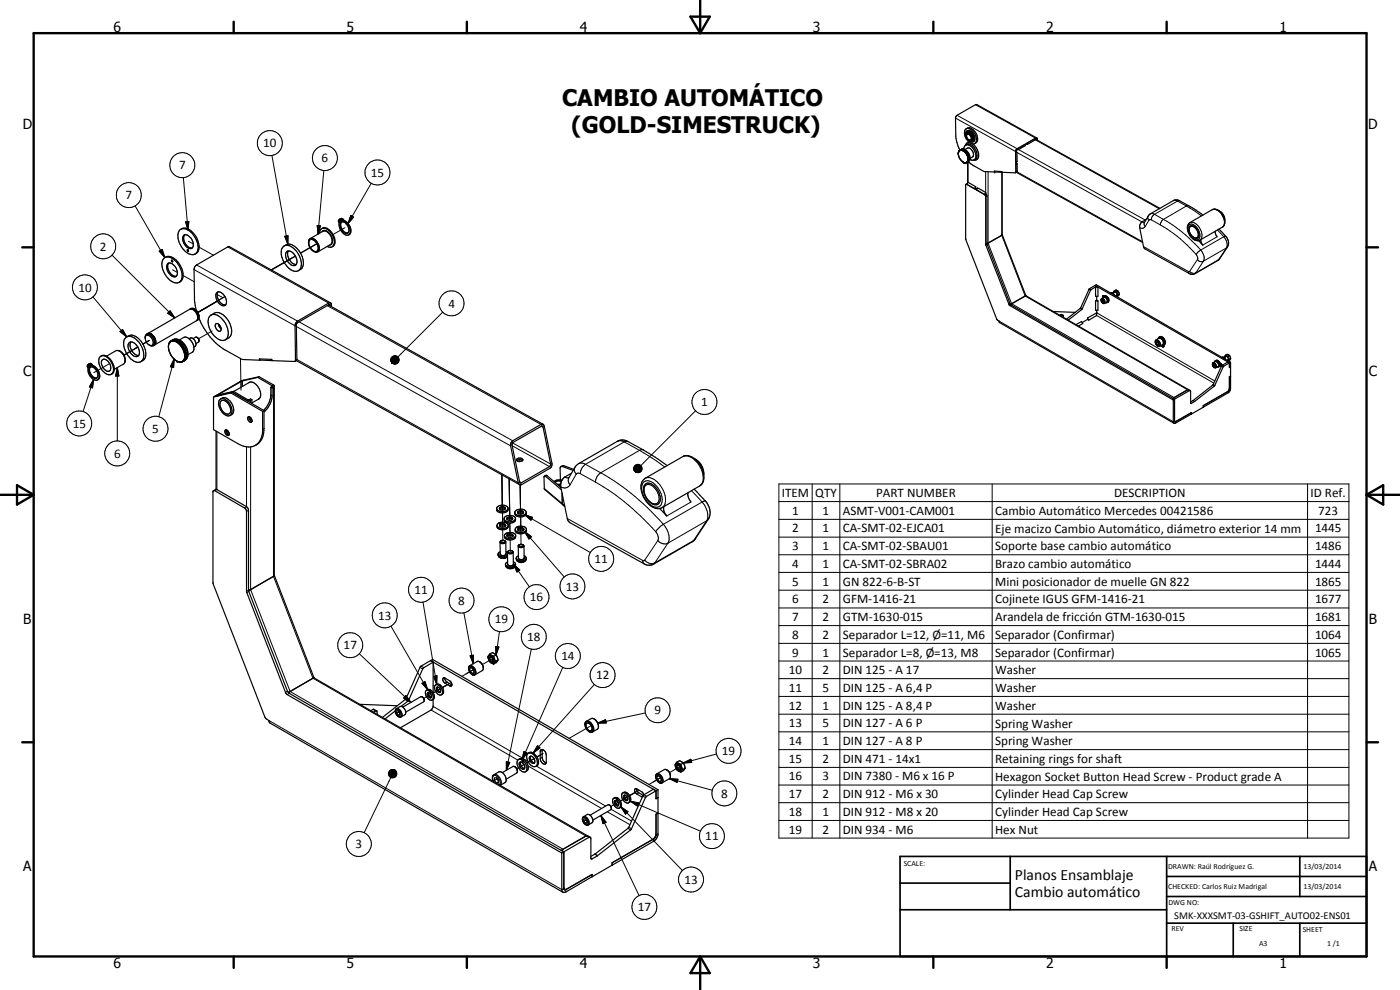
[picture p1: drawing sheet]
<svg xmlns="http://www.w3.org/2000/svg" width="420mm" height="297mm" viewBox="0 0 420 297" stroke-linecap="round" stroke-linejoin="round" font-family="sans-serif">
<defs><g id="words">
<g font-size="6.9">
<text x="168.7" y="31.7">CAMBIO AUTOMÁTICO</text>
<text x="171.4" y="40">(GOLD-SIMESTRUCK)</text>
</g>
<g font-size="4.7">
<text x="304.6" y="263.9">Planos Ensamblaje</text>
<text x="304.6" y="269.3">Cambio automático</text>
</g>
<g font-size="4.2">
<text x="34" y="9.6">6</text>
<text x="104" y="9.6">5</text>
<text x="174" y="9.6">4</text>
<text x="244" y="9.6">3</text>
<text x="314" y="9.6">2</text>
<text x="384" y="9.6">1</text>
<text x="6.8" y="38.7">D</text>
<text x="410.6" y="38.7">D</text>
<text x="7" y="112.9">C</text>
<text x="410.8" y="112.9">C</text>
<text x="7" y="187.1">B</text>
<text x="410.8" y="187.1">B</text>
<text x="7" y="261.4">A</text>
<text x="410.8" y="261.4">A</text>
<text x="34" y="290.4">6</text>
<text x="104" y="290.4">5</text>
<text x="174" y="290.4">4</text>
<text x="244" y="290.4">3</text>
<text x="314" y="290.4">2</text>
<text x="384" y="290.4">1</text>
</g>
<g font-size="3.9">
<text x="79" y="44.2">10</text>
<text x="53.8" y="50.8">7</text>
<text x="96.5" y="48.7">6</text>
<text x="111.3" y="53">15</text>
<text x="37.7" y="59.8">7</text>
<text x="30" y="75.2">2</text>
<text x="23.5" y="87.5">10</text>
<text x="134.6" y="92.3">4</text>
<text x="210.4" y="121.9">1</text>
<text x="21.8" y="128.3">15</text>
<text x="45.7" y="129.9">5</text>
<text x="34.2" y="137.3">6</text>
<text x="234.6" y="149.1">ITEM</text>
<text x="244.6" y="149.1">QTY</text>
<text x="263" y="149.1">PART NUMBER</text>
<text x="334.3" y="149.1">DESCRIPTION</text>
<text x="393.3" y="149.2">ID Ref.</text>
<text x="237.7" y="154.4">1</text>
<text x="246.9" y="154.4">1</text>
<text x="252.9" y="154.4">ASMT-V001-CAM001</text>
<text x="298.7" y="154.6">Cambio Automático Mercedes 00421586</text>
<text x="395.6" y="154.4">723</text>
<text x="237.7" y="159.8">2</text>
<text x="246.9" y="159.8">1</text>
<text x="252.9" y="159.8">CA-SMT-02-EJCA01</text>
<text x="298.7" y="159.9">Eje macizo Cambio Automático, diámetro exterior 14 mm</text>
<text x="394.7" y="159.8">1445</text>
<text x="237.7" y="165.1">3</text>
<text x="246.9" y="165.1">1</text>
<text x="252.9" y="165.1">CA-SMT-02-SBAU01</text>
<text x="298.7" y="165.1">Soporte base cambio automático</text>
<text x="394.7" y="165.1">1486</text>
<text x="178.4" y="169">11</text>
<text x="237.7" y="170.3">4</text>
<text x="246.9" y="170.3">1</text>
<text x="252.9" y="170.4">CA-SMT-02-SBRA02</text>
<text x="298.7" y="170.5">Brazo cambio automático</text>
<text x="394.7" y="170.3">1444</text>
<text x="124.4" y="178.2">11</text>
<text x="169.8" y="177.2">13</text>
<text x="237.7" y="175.7">5</text>
<text x="246.9" y="175.7">1</text>
<text x="252.9" y="175.7">GN 822-6-B-ST</text>
<text x="298.7" y="175.8">Mini posicionador de muelle GN 822</text>
<text x="394.7" y="175.7">1865</text>
<text x="113.5" y="185.9">13</text>
<text x="137.5" y="181.5">8</text>
<text x="159" y="180.4">16</text>
<text x="237.7" y="181">6</text>
<text x="246.9" y="181">2</text>
<text x="252.9" y="181">GFM-1416-21</text>
<text x="298.7" y="181">Cojinete IGUS GFM-1416-21</text>
<text x="394.7" y="181">1677</text>
<text x="148.5" y="187.1">19</text>
<text x="237.7" y="186.3">7</text>
<text x="237.7" y="191.6">8</text>
<text x="246.9" y="186.3">2</text>
<text x="246.9" y="191.6">2</text>
<text x="252.9" y="186.3">GTM-1630-015</text>
<text x="252.9" y="191.9">Separador L=12, Ø=11, M6</text>
<text x="298.7" y="186.4">Arandela de fricción GTM-1630-015</text>
<text x="298.7" y="191.8">Separador (Confirmar)</text>
<text x="394.7" y="186.3">1681</text>
<text x="394.7" y="191.6">1064</text>
<text x="103.1" y="194.9">17</text>
<text x="158.2" y="192.4">18</text>
<text x="237.7" y="197">9</text>
<text x="246.9" y="197">1</text>
<text x="252.9" y="197.1">Separador L=8, Ø=13, M8</text>
<text x="298.7" y="197.1">Separador (Confirmar)</text>
<text x="394.7" y="197">1065</text>
<text x="168.5" y="198.1">14</text>
<text x="178.9" y="203.8">12</text>
<text x="236.7" y="202.3">10</text>
<text x="246.9" y="202.3">2</text>
<text x="252.9" y="202.3">DIN 125 - A 17</text>
<text x="298.7" y="202.4">Washer</text>
<text x="236.7" y="207.6">11</text>
<text x="246.9" y="207.6">5</text>
<text x="252.9" y="207.6">DIN 125 - A 6,4 P</text>
<text x="298.7" y="207.6">Washer</text>
<text x="196.4" y="214.4">9</text>
<text x="236.7" y="212.9">12</text>
<text x="246.9" y="212.9">1</text>
<text x="252.9" y="212.9">DIN 125 - A 8,4 P</text>
<text x="298.7" y="213">Washer</text>
<text x="236.7" y="218.2">13</text>
<text x="246.9" y="218.2">5</text>
<text x="252.9" y="218.2">DIN 127 - A 6 P</text>
<text x="298.7" y="218.3">Spring Washer</text>
<text x="216.7" y="226.6">19</text>
<text x="236.7" y="223.5">14</text>
<text x="246.9" y="223.5">1</text>
<text x="252.9" y="223.5">DIN 127 - A 8 P</text>
<text x="298.7" y="223.6">Spring Washer</text>
<text x="236.7" y="228.9">15</text>
<text x="246.9" y="228.9">2</text>
<text x="252.9" y="228.9">DIN 471 - 14x1</text>
<text x="298.7" y="228.9">Retaining rings for shaft</text>
<text x="216.4" y="239.3">8</text>
<text x="236.7" y="234.1">16</text>
<text x="236.7" y="239.4">17</text>
<text x="246.9" y="234.1">3</text>
<text x="246.9" y="239.5">2</text>
<text x="252.9" y="234.1">DIN 7380 - M6 x 16 P</text>
<text x="252.9" y="239.5">DIN 912 - M6 x 30</text>
<text x="298.7" y="234.2">Hexagon Socket Button Head Screw - Product grade A</text>
<text x="298.7" y="239.6">Cylinder Head Cap Screw</text>
<text x="236.7" y="244.8">18</text>
<text x="246.9" y="244.8">1</text>
<text x="252.9" y="244.8">DIN 912 - M8 x 20</text>
<text x="298.7" y="244.9">Cylinder Head Cap Screw</text>
<text x="236.7" y="250.1">19</text>
<text x="246.9" y="250.1">2</text>
<text x="252.9" y="250.1">DIN 934 - M6</text>
<text x="298.7" y="250.1">Hex Nut</text>
<text x="106.7" y="254.5">3</text>
<text x="211.7" y="252.1">11</text>
<text x="205.4" y="265.2">13</text>
<text x="191.4" y="273.3">17</text>
</g>
<text font-size="3.1" x="352.4" y="275.8">SMK-XXXSMT-03-GSHIFT_AUTO02-ENS01</text>
<g font-size="2.4">
<text x="271.2" y="259.7">SCALE:</text>
<text x="350.6" y="260.8">DRAWN: Raúl Rodríguez G.</text>
<text x="391.2" y="260.6">13/03/2014</text>
<text x="350.6" y="266.9">CHECKED: Carlos Ruiz Madrigal</text>
<text x="391.2" y="266.7">13/03/2014</text>
<text x="350.6" y="271.4">DWG NO:</text>
<text x="351.6" y="279.3">REV</text>
<text x="372" y="279.4">SIZE</text>
<text x="391" y="279.6">SHEET</text>
<text x="377.9" y="283.8">A3</text>
<text x="398.3" y="283.8">1 /1</text>
</g>
</g></defs>
<g fill="none" stroke="#000" stroke-width=".3">
<path d="M286.8 35.4l18 10.1 .2-.2M287.2 34.6l18.1 10v.3M290.5 39.4h-.1M290.9 39.6l-.2 .1M292.8 31.4l18 10v.3h.5M55 53.3l1.4 15.7M81.6 46.7l4.8 26.6M97.2 51.1l-1.7 19.1M111.4 55l-6.9 12.1M287.9 45.3a2.26 2.26 0 0 1 2.6 2.6 1.01 1.01 0 0 1-.9 .9 1.01 1.01 0 0 1-1.1-.6 2.44 2.44 0 0 1-.6-2.9zM288.1 45h.1M288.2 45h.2"/>
<path d="M288.4 45h.2M288.4 44.8a2.43 2.43 0 0 1 2.6 2.4l-.1 .8-.3 .5M288.7 45h.2M289 45.1h.1M289.3 45.2l.1 .1M289.5 45.4l.1 .2M289.8 45.6l.1 .2M290 45.9l.1 .2M290.2 46.3l.1 .1M290.4 48.6l-.1 .1M290.4 46.6l.1 .2M290.5 48.4l-.1 .2"/>
<path d="M290.5 48.5v6.2M290.5 46.9l.1 .3M290.6 48.2l-.1 .1M290.6 47.3v.2M290.6 47.9v.2M290.6 47.6v.2M295.8 51.5v6.7l-.3 .2M296.2 58.8l-.4 .2M296.5 51.5v21.4l7.1 18.2 48.8 28.2M300.6 51.7v18.9l7.1 18.2 48.7 28.2M305 51.6h-.1M305 45.6l37.7 21 .8 .1-.1 .7 .3 .6"/>
<path d="M305.2 51.6l37.7 20.9M305.5 44.8l38.2 21.2M310.7 42l37.2 20.7M33.6 76.5l18.8 18.9M40.5 61.8l9 15.5M47.8 75.4l.9-.6 .8 2.5zM55.7 66.5h1l-.3 2.5zM56.5 72.4l1.5 .8M59 79.5l30.3 16.9v.4M59.6 74.1l4.5 2.5M68.4 74.1l30.2 16.8v.5l.5 .3 .4-.3M85.5 70.9l.9-.2v2.6z"/>
<path d="M88.6 76.8l-7.2 4.2 5-2.9M88.7 76.9l-7.2 4.1M95.1 73.1l-4.9 2.8M95.2 73.2l-5 2.8M95.2 67.7l1 .1-.7 2.4zM96.6 69.6a1.46 1.46 0 0 1 2.4 .5 2.31 2.31 0 0 1 .3 3.3l-.4 .1M96.9 69.4a2.57 2.57 0 0 1 2.7 2.6v.6l-.4 .8M102.5 65.5l-.2 .2M103.2 66l-.3 .1M103.5 68.3l-3.6 2.1M105.3 64.6l.8 .6-1.6 1.9zM296.2 73.1l-.4 .2"/>
<path d="M296.2 73.3l-.3 .2M343.2 74l13.4 7.4M343.7 68l-.6 .5-1.1-.1M344.6 64.9l-.1 .5 .3 .7M344.8 66.1l-1.1 1.9M345.2 64.2l.4-.1 .9 .2M345.5 66l2.7 1.5M345.5 66l-.7 .1M346.5 64.3l2.7 1.5M346.5 64.3l-.7 .7-.3 1M348.2 67.5a41.6 41.6 0 0 1 10.8 8.8M349.2 65.8a43.3 43.3 0 0 1 11.2 9.2"/>
<path d="M349.2 65.8l-.6 .5-.4 1.2M352.1 60.2l.5-.1 .8 .2M353.4 60.3l2.7 1.5M353.4 60.3l-6.9 4M354 60.2l-.6 .1M356.1 61.8l4.5 3M356.1 61.8l-6.9 4M356.8 61.8h-.7M356.8 67.6a1.81 1.81 0 0 1 2.7 1.1 2.42 2.42 0 0 1 .1 3.2 3.1 3.1 0 0 1-3.1-3.7zM357.1 66.8a2.93 2.93 0 0 1 3.3 2.3 2.42 2.42 0 0 1-.3 3M357.1 68.2a1.03 1.03 0 0 1 1.6 .2 2.2 2.2 0 0 1 .6 2.8 2.06 2.06 0 0 1-2.4-2.3zM359 76.3l.4 .9v.7"/>
<path d="M359.4 77.9l.8 .6 1-.1M359.4 77.9l-2.4 3.5M360.4 75a3.1 3.1 0 0 1 .8 3.4M360.4 75l-1.4 1.3M361.2 78.4l-2.4 3.5M363.8 62.9a3.2 3.2 0 0 1 3.5 2.7 2.16 2.16 0 0 1-.5 2.6M365.3 71l-4.3 2.5M365.4 69l1.9 2M365.7 77.9l-.2 .2M365.7 77.9l-6.9 4M366 77.6l-.3 .3M366.2 63.6l.7 .7 .6 1.4"/>
<path d="M367.3 71a3.1 3.1 0 0 1 .8 3.4M367.3 71l-6.9 4M367.9 70.9l-.6 .1M368.1 74.4l-2.4 3.5M368.1 74.4l-6.9 4M368.4 74.1l-.3 .3M27.9 89.1l10.1 12M36 99.5l.8-.7 1.2 2.3zM50.3 94l.7-.7 1.4 2.1zM51 93.3l1.4 2.1-2.1-1.4zM51.8 80.9l1.4 .8M54.8 82.6l3.5 1.9"/>
<path d="M58.2 80.9l30.3 16.8 .4-.2M63.7 99.3l-4.1 2.3M65.2 88.4l1.7 .9M65.5 90.3l-6.1 3.5M67.5 89l-8.1 4.7 6.7-3.9M88.9 98l64.3 35.8M89.7 96.6l64.2 35.6M98.2 91.7l64.1 35.6M132.9 93.6l-13.5 13.5M299.8 96.3l52.3 30.2 .4-.2M303.1 91.1l-.3 .2M303.4 91.5l-.3 .2"/>
<path d="M318.4 94.4l.5 .2M324.1 92.6l.5 .3M324.3 92.4l.5 .3M326.8 86.9l.5 .2M327 86.6l.5 .3M329 94.6l35.3 20.3M329.1 93.9l35.5 20.4M330.5 89.7a.75 .75 0 0 1 .9 .4 .75 .75 0 0 1-.2 .9l-.7-.6zM330.7 89.6a.97 .97 0 0 1 .8 1.5M356.6 81.4l.3 .7M357 81.4a1.67 1.67 0 0 0 1.8 .5M357 81.4h-.4"/>
<path d="M358.8 81.9l-.2 .2M27.1 109.1l-.2 .1M27.8 109.5l-.3 .1M28.1 113.8l-.3 2.6-1-.3zM28.1 113.8l-3.2 9.7M29 111.3l-.9 .5M32.9 109.1l-3.4 2M35.2 110.3l.5 2.5h-1zM35.2 110.3v22M40.4 104.6l.9-.5-4.1 2.4M41.4 104.2l-4.2 2.4M44.8 102.1l-1.9 1.1"/>
<path d="M44.8 102.2l-1.9 1.1M51 102.7a2.56 2.56 0 0 1 3.4 1.4 3.9 3.9 0 0 1 .7 4 1.97 1.97 0 0 1-3-.6 4.4 4.4 0 0 1-1.2-4.6zM51.5 102.2l-.1 .1M51.8 102.1l-.2 .1M52 102.1h.2M52 101.9a2.6 2.6 0 0 1 3.1 1.5 3.9 3.9 0 0 1 .6 4.5l-.2 .2M52.3 107.7l-.2 2.6-1-.3zM52.3 107.7l-4.6 17.3M52.4 102.2h.3M52.9 102.3l.2 .1M53.3 102.5l.2 .2M53.8 102.9l.2 .2"/>
<path d="M54.2 103.3l.2 .2M54.6 103.8l.2 .3M54.9 104.3l.2 .3M55.1 108.3l-.1 .1M55.2 104.9l.2 .3M55.4 108l-.1 .2M55.4 105.5l.1 .3M55.6 107.6l-.1 .2M55.6 106l.1 .3M55.7 107.1l-.1 .3M55.7 106.6v.3M65.5 118.4v.1"/>
<path d="M72.2 107.6l.1 9.5M72.4 114.5v1.7M72.8 114.3v1.6M81.3 118.5l.3 .2M81.6 115.7v.3M82.1 116.2v56.7l11.8 30.6 81.9 47.3M89.1 107.8l-.4 .2M89.1 107.9l66.4 36.9M117.3 107.9l.3 1zM117.3 108.2l.3 .7zM117.3 107.6l.3 1.3zM117.4 108.4l.2 .5z"/>
<path d="M117.4 107.4l.2 1.5zM117.5 108.7l.1 .2zM117.6 107.1l.2-.1-.2 1.9zM117.6 107.1v1.8l-.2-1.5zM117.6 108.9l.5 .2zM117.6 108.9l.8 .3zM117.6 108.9l1 .3zM117.6 108.9l1.3 .3zM117.6 108.9l1.6 .2zM117.6 108.9h1.8l-.2 .2zM117.6 108.9l1.9-.2-.1 .2zM117.6 108.9l2.1-.4-.2 .2z"/>
<path d="M117.6 108.9l2.1-.7v.3zM117.6 108.9l2.2-1-.1 .3zM117.6 108.9l2.1-1.2 .1 .2zM117.6 108.9l2.1-1.5v.3zM117.6 108.9l1.9-1.7 .2 .2zM117.8 107l.3-.2-.5 2.1zM118.1 106.8h.2l-.7 2.1zM118.3 106.8l.3-.1-1 2.2zM118.6 106.7l.2 .1-1.2 2.1zM118.8 106.8h.3l-1.5 2.1zM119.1 106.8l.2 .2-1.7 1.9zM119.3 107l.2 .2-1.9 1.7z"/>
<path d="M346.8 102.3a.99 .99 0 0 1 1.1 .4 .99 .99 0 0 1-.1 1.2 1.26 1.26 0 0 1-1-1.6zM347 102a1.25 1.25 0 0 1 1.1 1.9M356.4 116.9l.5 .3M363.9 115.6l.5 .3M364 109.1a.74 .74 0 0 1 .8 .3 .74 .74 0 0 1-.2 .9 .96 .96 0 0 1-.6-1.2zM364.1 108.8a1 1 0 0 1 .8 1.5M364.1 115.4l.5 .3M366.3 109.9l.3-.1 .5 .3M366.8 109.6l.5 .3M368.5 117.4l.1 .5M369.3 116.6l-.4 .2M65.1 129.5v17.4l-.6 .3"/>
<path d="M74 134.1v17.9l-.6 .4M75.2 120.1v.8M75.2 125.3v.9M75.2 134.1v42.8l11.9 30.6 81.9 47.3M79.2 128.6l-.4 .2M153.7 133.7l11.2 6.3M153.8 132.9l11.5 6.3M156 138v.5M162.5 127.9l.5 .2M169.2 139.7l-.3 .3M173.6 139.1l1.2-.2 .9 .4M175.7 139.3l4.6 2.6"/>
<path d="M175.7 139.3a3.6 3.6 0 0 0-1.6 2.8M185.3 132.4l.8-.2 1.3 .4M187.4 132.6l4.5 2.5M187.4 132.6l-11.7 6.7M188.5 132.5l-.4-.1-.7 .2M190.4 140l.2 1.5zM190.5 139.7l.2-.1-.1 1.9zM190.5 139.7l.1 1.8-.2-1.5zM190.7 139.6l.3-.2-.4 2.1zM191 139.4h.2l-.6 2.1zM191.2 139.4l.3-.1-.9 2.2zM191.5 139.3l.3 .1-1.2 2.1z"/>
<path d="M191.8 139.4h.2l-1.4 2.1zM191.9 135.1l3.8 2.4 3.8 2.6M191.9 135.1l-11.6 6.8M192 139.4l.2 .2-1.6 1.9zM192.2 139.6l.2 .2-1.8 1.7zM193.1 135l-.7-.1-.5 .2M204.9 137a4.2 4.2 0 0 1 4.7 2.2 6.1 6.1 0 0 1 1.1 5.9l-.7 .7M208.8 123.2l-16.4 16.5M208.9 138.1a5.6 5.6 0 0 1 2.2 3.6M352.5 126.2h.1M352.8 126.5v.4M357.3 120.9l.2 .1"/>
<path d="M358.6 120.4l-.6-.2 .5 .3M74.6 153.1l-.6 .4M150.6 142.5l.2 10.2M150.7 142.5l.1 10.6-.1-3.3M150.9 157.8l-.1-3.9 .1 4.3M150.9 159v3.5M152.8 143.7l.1 9.1M152.8 143.7l.2 12.4M152.8 143.7l.1 1.9M153 157l.1 4.2M153 157l.1 3.9M155.9 144.6l.6 .3"/>
<path d="M156.1 145.5l.1 8.8zM156.2 155.1l.1 4.2M156.3 155.1v3.9M157.4 154.4l2.4 .8-.5 .9zM157.4 154.4l19.8 11.4M157.5 159.5l2 1.5-.8 .7zM157.5 159.5l11.8 13.6M163.4 146.6l5.3 4.4M164.2 142.7l-.5 .2M168.6 147.8l.1 3.2M168.7 151l.7 .7M168.7 151l.4 .6"/>
<path d="M168.7 148.2l.1 2.9M169.5 143.1l1.3 .2M170.3 155.6l22.6 12.5M170.7 143.4l-.2 1 .6 1.1M171.1 145.5a2.12 2.12 0 0 1-2.8 .7M172.5 140.2v1.3l.4 .8M172.9 142.3l-1.8 3.2M174.1 142.1l4.6 2.6M174.1 142.1a.88 .88 0 0 0-1.2 .2M178.7 144.7a71.6 71.6 0 0 1 18.1 14.9M180.3 141.9a71.7 71.7 0 0 1 18.8 15.4M180.3 141.9a3.3 3.3 0 0 0-1.6 2.8"/>
<path d="M190.2 140.5l.4 1zM190.2 140.8l.4 .7zM190.3 140.2l.3 1.3zM190.3 141l.3 .5zM190.4 141.2l.2 .3zM190.6 141.5l.4 .2zM190.6 141.5l.7 .3zM190.6 141.5l.9 .3zM190.6 141.5l1.2 .3zM190.6 141.5l1.5 .1-.3 .2zM190.6 141.5h1.7zM190.6 141.5l1.9-.2-.2 .2z"/>
<path d="M190.6 141.5l2-.4-.1 .2zM190.6 141.5l2.1-.7-.1 .3zM190.6 141.5l2.1-1v.3zM190.6 141.5l2-1.2 .1 .2zM190.6 141.5l2-1.5v.3zM190.6 141.5l1.8-1.7 .2 .2zM193.2 144.6a3.3 3.3 0 0 1 4.2 1.7 5 5 0 0 1 .9 5.3 2.32 2.32 0 0 1-3.5-.4 5.8 5.8 0 0 1-1.9-6.1zM193.6 143.5a4.2 4.2 0 0 1 4.6 2.3 6.2 6.2 0 0 1 1.2 5.8l-.7 .7M193.7 145.6a2.49 2.49 0 0 1 3.4 1.6 2.87 2.87 0 0 1 0 3.8 2.61 2.61 0 0 1-3.1-1.6 3.1 3.1 0 0 1-.3-3.8zM196.8 159.6a2.61 2.61 0 0 1 .6 2.6M199.1 157.3a5.5 5.5 0 0 1 1.3 5.7M199.1 157.3l-.8 .6-1.5 1.7"/>
<path d="M207.4 150.6l-7.3 4.2M207.5 147.2l3.2 3.4M210.7 150.6a5.6 5.6 0 0 1 1.4 5.7M210.7 150.6l-11.6 6.7M211.7 150.4l-1 .2M212.1 156.3l-3.9 5.9M212.1 156.3l-11.7 6.7M212.5 155.8l-.4 .5M233.8 145.2h171v106.3h-171zM233.8 150.5h171M233.8 155.8h171M243.7 145.2v106.3"/>
<path d="M252 145.2v106.3M297.8 145.2v106.3M392.4 145.2v106.3M74.6 177.1l-.6 .3M74.7 177.5l-.6 .3M149.5 166.4a1.76 1.76 0 0 0 2.8 .4M150.1 166v.2a1.01 1.01 0 0 0 .9 .6 1.01 1.01 0 0 0 .9-.6l-.1-.2M151.8 166.2a.96 .96 0 0 1-1.7 0M152.3 169.1a.92 .92 0 0 0 .9 .8 .92 .92 0 0 0 .9-.6v-.1M153.1 162l.1 3.5M154.1 169.1v.1M154.1 169.2a.99 .99 0 0 1-1.8 0"/>
<path d="M154.1 169.3l1.9 1.7-.9 .6zM154.1 169.3l4.8 6.8M154.7 169.5a1.75 1.75 0 0 1-3 0M155.6 167.4a.96 .96 0 0 0 1.7 0M156.3 160.1l.1 3.6M157.3 167.2a.97 .97 0 0 1-.7 .8 .97 .97 0 0 1-1-.2v-.5M157.9 167.6a1.75 1.75 0 0 1-3 0M192.9 168.1v.6l.5 .5M193.5 168.1a2.48 2.48 0 0 0 3 .8M193.5 168.1l-.3 .2-.3-.2M196.5 168.9l-.3 .3M197.4 162.2l.5 .5 1.3 .5 1.2-.2"/>
<path d="M197.4 162.2l-3.9 5.9M200.4 163l-3.9 5.9M208.2 162.2l-.4 .4M208.2 162.2l-11.7 6.7M208.6 161.7l-.4 .5M233.8 161.2h171M233.8 166.5h171M233.8 171.7h171M233.8 177.1h171M107.8 196.1l15.5 14.7M117.3 187.9l11 19M126.4 199.9l.8 .4"/>
<path d="M126.9 180.6l4.2 24.7M139.2 183.9l2.9 15.2M141.1 196.8l1-.2v2.5zM147.9 197.6l-3.1 1.8M148.7 194l1 .1-.8 2.4zM149.9 189.5l-1 7M159.5 194.7l-7.5 36.4M233.8 182.4h171M233.8 187.7h171M233.8 193h171M233.8 198.3h171M80.7 216.2l87.9 50.7 .6-.3"/>
<path d="M86.3 207.4l-.6 .3M86.8 208l-.6 .4M111.9 212.9l.8 .4M118.9 212.9a1.26 1.26 0 0 1 1.5 1.2v.7l-.2 .2a1.49 1.49 0 0 1-1.3-2.1zM118.9 212.6a1.62 1.62 0 0 1 1.5 2.5M121.6 209.9l.8 .5M121.8 208.7l1.5 2.1-2.2-1.4zM121.9 209.5l.8 .5M126.1 200.2l.8 .5M126.6 205l.9-.5 .8 2.4zM129.3 208.3l-2.1 1.2M129.3 208.3l-.3 .2"/>
<path d="M129.4 213l26 15M130 212l28.4 16.4M130.2 202.9l.9-.2v2.6zM132 206.8l-2 1.1 2-1.2-.2 .2M132 206.8h.1M134.1 204.6l-.5 .4M134.4 205.4l-1.6 .9M134.8 205.1l-2 1.2M135.4 204.8l-2.6 1.5M135.5 205.5l-.6 .3M139.9 202.2l2.2-1.3-3.5 2M168.9 200.2l-12.2 27.8"/>
<path d="M177.4 217.7l-6.6 3.8M178.4 205.4l-18.4 20.5M179.4 217l2.3-1.1 .2 1zM193.7 213.9l-14.3 3.1M233.8 203.6h171M233.8 209h171M233.8 214.3h171M233.8 219.6h171M116.6 232.1l1.8-1.1-1.8 1.3zM116.6 231.8l1.8-.8-1.8 1.1zM116.6 232.3l1.8-1.3-1.7 1.6zM116.7 232.6l1.7-1.6-1.6 1.8z"/>
<path d="M116.7 231.6l1.7-.6-1.8 .8zM116.9 231.3l1.5-.3zM116.9 231.3l1.5-.3-1.7 .6zM117.1 231.1l1.3-.1zM117.3 233.3l-8 16.6M117.3 231h1.1zM117.6 230.9l.8 .1zM117.8 230.9l.6 .1zM118.3 231v2.3M118.4 231l-1.4 2-.2-.2zM118.4 231l-1.2 2.2-.2-.2zM118.4 231l-1 2.3-.2-.1z"/>
<path d="M118.4 231l-.7 2.4-.3-.1zM118.4 231l-.5 2.4h-.2zM118.4 231l-.2 2.3-.3 .1zM118.4 231v2.2l-.2 .1zM118.4 231l.3 2.1-.3 .1zM118.4 231l.5 1.9-.2 .2zM118.4 231l.6 1.6-.1 .3zM118.4 231l.7 1.4-.1 .2zM118.4 231l.7 1.4zM118.4 231l.7 1.1zM118.4 231l.6 .8zM118.4 231l.5 .6z"/>
<path d="M118.4 231l.4 .4zM118.4 231l.2 .2zM118.5 231v2.2M148.1 234.5a.99 .99 0 0 1-.3-1.1 .99 .99 0 0 1 .9-.7 2.02 2.02 0 0 1 1.1 2.8M148.2 232.5a1.8 1.8 0 0 1 2.1 1.6l.1 .8-.3 .7M152 228.6l1 .2-1 2.3zM156.4 228.6l.6 .3M157.2 225.5l.9 .4-1.4 2.1zM157.3 229.4l-2.2 1.2M157.3 229.4l-.4 .2M158.5 229.8l22 12.8M160.3 227.6l-2.2 1.3"/>
<path d="M160.3 227.6l-.5 .3M161 229.9l20.8 12M161.3 223.7l.7 .7-2 1.5zM162.5 226.4l-1.3 .7M162.7 227.2l-.6 .4M162.7 225.2l-.6 .3M162.9 226.1l-1.7 1M163 226.1l-1.8 1M188.2 239.1l-2 1.2M188.2 239.1l-.3 .2M191.7 237.9l-.6 .4M191.8 237.1l-2.9 1.7 2.1-1.3"/>
<path d="M192.9 238.8l.8 .5M192.9 238.8l-.4 .3M193.2 238.5l.8 .4M196 234.6l2.3-1.3-3.5 2.1M200.9 233.6l2.5 .2-.2 .9zM200.9 233.6l12.9 3.5M204 230l-3.1 1.8M205.1 228.9l2.2-1.1 .3 1zM215 226.2l-9.9 2.7M233.8 224.9h171M233.8 230.3h171M233.8 235.5h171"/>
<path d="M174.9 245.4l.1-.1a1.33 1.33 0 0 1 1.4 .7 1.33 1.33 0 0 1-.2 1.5 1.58 1.58 0 0 1-1.3-2.1zM175.1 245a1.67 1.67 0 0 1 1.5 2.5M175.9 250.8l.8 .4M177.3 257.4l.4 .3M178.5 256.3l.8 .5M178.6 256.2l.8 .5M180.3 244.7l1.6 2-.9 .4zM180.3 244.7l11.5 24M182.3 243.6l6.7 3.8M183.4 242.8l6.2 3.6M185.2 240.9l.3-.2-2.2 1.3M186.3 242.1l2.2 1.4-.8 .8z"/>
<path d="M186.3 242.1l18.5 19.1M188.5 248.5l.8 .5M188.7 248.2l.8 .5M189.2 240.4l2.5 .5-.4 1zM189.2 240.4l21 9M196.2 251.6l.1 .7M197.5 250.2l-.7 .4M233.8 240.8h171M233.8 246.2h171M169.2 266.3h.1M169.7 266.9l.1 .7"/>
<circle cx="38.6" cy="58.5" r="3.7"/>
<circle cx="54.7" cy="49.6" r="3.8"/>
<circle cx="81" cy="42.9" r="3.8"/>
<circle cx="97.5" cy="47.4" r="3.7"/>
<circle cx="113.3" cy="51.7" r="3.8"/>
<circle cx="31" cy="73.9" r="3.7"/>
<circle cx="25.5" cy="86.2" r="3.7"/>
<circle cx="135.5" cy="91" r="3.7"/>
<circle cx="23.8" cy="127" r="3.7"/>
<circle cx="35.2" cy="136.1" r="3.7"/>
<circle cx="46.7" cy="128.6" r="3.7"/>
<circle cx="211.4" cy="120.6" r="3.8"/>
<circle cx="126.4" cy="177" r="3.7"/>
<circle cx="161" cy="179.1" r="3.8"/>
<circle cx="171.8" cy="175.9" r="3.7"/>
<circle cx="180.4" cy="167.7" r="3.7"/>
<circle cx="105.1" cy="193.6" r="3.8"/>
<circle cx="115.5" cy="184.6" r="3.7"/>
<circle cx="138.5" cy="180.2" r="3.8"/>
<circle cx="150.4" cy="185.8" r="3.8"/>
<circle cx="160.2" cy="191.1" r="3.8"/>
<circle cx="170.4" cy="196.8" r="3.7"/>
<circle cx="180.8" cy="202.6" r="3.7"/>
<circle cx="197.4" cy="213.1" r="3.7"/>
<circle cx="217.4" cy="238" r="3.7"/>
<circle cx="218.7" cy="225.3" r="3.7"/>
<circle cx="107.7" cy="253.2" r="3.8"/>
<circle cx="213.7" cy="250.9" r="3.7"/>
<circle cx="193.4" cy="272.1" r="3.7"/>
<circle cx="207.4" cy="263.9" r="3.8"/>
</g>
<g fill="none" stroke="#000" stroke-width=".35">
<path d="M289.7 38.9a1.68 1.68 0 0 1 2.5 .7 2.71 2.71 0 0 1 .3 3.5 3 3 0 0 1-3-3.5zM290 38.7a1.97 1.97 0 0 1 2.8 1.1 2.23 2.23 0 0 1-.3 3.3M290.1 39.5v.7M290.1 39.4a2.06 2.06 0 0 1 2 .8 2.06 2.06 0 0 1 .2 2.2 1.68 1.68 0 0 1-2.4-1.5l-.1-.9zM290.1 39.5l.3 .5M290.1 39.8l.1 .1M290.1 39.8l-.1 .1h.2M290.2 39.5l.3 .5M290.2 39.5h-.1M290.2 39.9h.1M290.2 39.3a2.02 2.02 0 0 1 2.4 2.2l-.2 .7-.4 .3M290.2 39.5l.3 .4"/>
<path d="M290.4 39.4h.2l.3 .4M290.4 39.4l.4 .4M290.4 39.4l-.2 .1M290.4 39.5l.2 .3zM290.5 39.9a1.41 1.41 0 0 1 1.1 2.1M290.5 39.6l.1 .1M290.5 39.9l-.4 .3M290.8 39.8a1.72 1.72 0 0 1 .9 2.5 1.61 1.61 0 0 1-1.6-1.6M290.9 39.8a1.59 1.59 0 0 1 .8 2.5M290.9 39.8h-.1M287.8 45.3l-.2 1.2a2.64 2.64 0 0 0 2.5 2.3M287.8 45.3h.1"/>
<path d="M287.9 45.3h-.1M287.9 45.1v.1M287.9 45.1h.1M287.9 45.1v.2M288.2 45h.1M288.1 45l-.2 .2M288.1 45h.1M288.3 44.9l-.2 .1M288.4 45h-.1M288.4 44.9l-.2 .1M288.5 44.8l-.1 .2M288.5 44.8l.1 .1"/>
<path d="M288.6 45h-.1M288.8 44.9l-.3 .1M288.8 44.8l-.2 .2M288.8 44.8v.1M288.8 45l-.1 .1M288.9 45h-.1M289 45l-.3 .1M289 44.9l-.1 .1M289 44.9v.1M289.3 44.7a1.23 1.23 0 0 1 .8-1.3 1.23 1.23 0 0 1 1.4 .6 3.2 3.2 0 0 1 1 3.9l-.6 .2-.9-.3M289.3 45.1h.1M289.3 45.1l-.3 .1"/>
<path d="M289.3 45l-.3 .2M289.3 45v.1M289.3 45l.1 .1M289.4 45.1l-.4 .1M289.6 45.2l-.3 .2M289.6 45.2l-.2 .3-.1-.1M289.6 45.3h.1M289.6 45.3l-.3 .1M289.6 45.2v.1M289.6 44.9l1-.5a1.99 1.99 0 0 1 1.4 2.6l-.9 .5M289.8 43.6a2.11 2.11 0 0 1 3 1.3 1.96 1.96 0 0 1-.5 3.1M289.8 45.4v.1"/>
<path d="M289.8 45.4l.1 .2h-.4M289.8 45.5l.1 .1M289.8 45.5l-.3 .1M289.8 45.4l-.3 .2M289.9 55.3l-.1 16.6 9.3 23.8 .7 .6 .1 .4 52.4 30.3M289.9 55.3h.3M290.1 40.6v.1M290.1 45.7l.1 .1-.4 .1M290.1 45.7l-.3 .2M290.1 40.2v.5M290.1 40.4l.1-.1a1.13 1.13 0 0 1 1.1 .5 1.13 1.13 0 0 1-.1 1.2h-.3M290.2 55.3l5.3 3.1"/>
<path d="M290.2 55.3l.3-.6 2.3 1.3M290.2 55.3l2.2 1.3M290.2 48.7l-.1 .1M290.2 48.6h.2M290.3 46l-.3 .2M290.3 46l-.2 .4-.1-.2M290.3 55.1l-.4 .2M290.3 46.4v.1M290.4 40a1.46 1.46 0 0 1 1.1 2M290.4 48.4h.1M290.4 46.6h.1M290.4 46.6l-.1 .1"/>
<path d="M290.4 48.6h-.2M290.4 48.6v6.3M290.4 40h-.1M290.4 47h.1M290.4 48.6l.2-.2-.2 .2M290.4 48.6l-.3 .2M290.5 48.4h-.1M290.5 46.4l-.2 .3M290.5 46.4v.1M290.5 46.4l.1 .1M290.5 41.8l.4 .2M290.5 46.5l-.2 .2"/>
<path d="M290.5 46.9v.1M290.6 46.5h-.1M290.6 46.5l-.2 .1M290.6 48.5l-.2 .1M290.6 48.5l1.3 1 3.4 2 5.4 .2M290.6 46.7l.1 .2M290.6 47.6h.1M290.6 46.7l-.2 .3M290.6 48.3l-.1 .1M290.6 48.3h.1M290.6 48.3l-.2 .1M290.6 46.9h.1"/>
<path d="M290.6 46.9l-.2 .1M290.7 46.9h-.2M290.7 47l-.2 .3M290.7 47.2h.1M290.7 47.2l-.2 .1M290.7 47v.2M290.7 48h.1M290.7 47l.1 .2M290.7 48l.1 .1M290.7 48l-.2 .2M290.8 48.1l-.3 .1M290.8 42h.1"/>
<path d="M290.8 47.2l-.3 .1M290.8 47.5v-.1l-.3 .3M290.8 47.8v-.1l-.3 .3M290.8 47.8l-.3 .2M290.8 47.5l-.3 .2M290.9 42h.6M291 42.8a1.02 1.02 0 0 0-1.3 .8M291.1 47.6l-.5 .9M291.6 42l-.1 .1M291.9 43.2a3.4 3.4 0 0 1 1.3 4.6l-.9 .2M292.8 56.4l.4 .3M292.8 56l-.4 .6"/>
<path d="M292.8 56.4l-.4 .2M292.8 56v.4M293.1 57l.3-.6 2.4 1.3M295.5 58.4l.3 .4v14.6l7.2 18.2 49.1 28.4M295.8 58.2l.4 .6v14.4l7.1 18.2 49.2 28.4-.4 .2M295.8 57.7v.5M295.8 57.7l-.3 .7M295.8 58.2l-.3 .2M298.5 51.6l-.1-.2 2.2 .1 .1 .2M300.7 51.7l4 .2 .3-.2M300.8 51.7v18.8l-4.6 2.6M304.9 45.7h.3"/>
<path d="M304.9 45.7v2.8h.4l-.1-2.8M305 51.7l37.9 21.1M305.1 48.5v.6M305.1 49.1l.2 .1M305.1 49.1l-.2 .1M305.1 51.6l-.1 .1M305.3 49.2v2.4h-.3l-.1-2.4M305.3 49.2h-.4M305.5 44.7l-.4 .4-.1 .5M305.5 44.6l.2 .3M305.5 44.6l2-1.2 .3 .3-2.1 1.2M308.1 43.1l.2 .2"/>
<path d="M308.1 43.1l2.4-1.4 .2 .3-2.4 1.3M308.2 43.2l-.6 .4M310.6 41.8l.3-.1 .2 .2M310.7 41.7l37.4 20.8M311.1 41.4l-18-10-6.1 3.4-.2 .6v5.1a11.1 11.1 0 0 0 1.3 4.5 2.09 2.09 0 0 1 3 2v.6M311.3 42.1l-.1-.7h-.4l-5.8 3.4-.2 .5v6.5M49.2 77.5a2.64 2.64 0 0 1 3.6 .9 5.8 5.8 0 0 1 1.5 5.8 1.91 1.91 0 0 1-3 .1 5.6 5.6 0 0 1-2.3-6.6zM49.5 77.3a2.92 2.92 0 0 1 3.9 1.3 5.2 5.2 0 0 1 1.1 5.6l-.7 .5M50.3 79.1a1.55 1.55 0 0 1 2.1 .7 2.19 2.19 0 0 1 .3 3.3 2.83 2.83 0 0 1-2.4-4zM50.6 79a2.81 2.81 0 0 0 2.3 3.8M51.8 78.5v.1M53.9 69.1a2.9 2.9 0 0 1 4.3 1 4.6 4.6 0 0 1 .9 5.8 2.63 2.63 0 0 1-3.8-.8 5.1 5.1 0 0 1-1.4-6z"/>
<path d="M54.6 68.6l-.3 .2M54.6 68.6a5.3 5.3 0 0 1 4.6 4.1 3.1 3.1 0 0 1-.6 3.5M55.2 70.6a2.4 2.4 0 0 1 2.7 2.2 1.15 1.15 0 0 1-.2 1.6 1.15 1.15 0 0 1-1.6-.2 2.72 2.72 0 0 1-.9-3.6zM55.4 70.5a2.76 2.76 0 0 0 2.3 3.9M56.2 75h.3v.4zM56.6 75.4h-.1M84.9 74.2a2.06 2.06 0 0 1 3.1 .2 5.7 5.7 0 0 1 2.1 6.3 2.42 2.42 0 0 1-3.7-.5 5.9 5.9 0 0 1-1.7-5.8zM85.3 73.8a2.67 2.67 0 0 1 3.8 .7 5.5 5.5 0 0 1 1.5 6l-1 .7M86.1 75.5a1.88 1.88 0 0 1 2.5 1.3 2.18 2.18 0 0 1 0 2.8 2.73 2.73 0 0 1-2.7-2.1l-.2-1.3zM86.6 75.3a3.1 3.1 0 0 0 2.3 4.1M92.7 72.1a1.67 1.67 0 0 1 2.6 1.2 1.56 1.56 0 0 1-.4 2.3h-.3M92.7 72.1a2.86 2.86 0 0 0 2 3.5"/>
<path d="M92.7 72a1.19 1.19 0 0 1 1.2-.6 1.19 1.19 0 0 1 1 .8 2.87 2.87 0 0 1 .7 3.2l-.8 .2M92.7 72v.2M93 72a1.53 1.53 0 0 1 1.8 .6l.5 .9a1.11 1.11 0 0 1 .2 1.3 1.11 1.11 0 0 1-1.2 .6 2.6 2.6 0 0 1-1.3-3.4zM95.9 70a1.45 1.45 0 0 1 1-1.5 1.45 1.45 0 0 1 1.7 .6 3.5 3.5 0 0 1 1.4 4.7l-.7 .4-1.1-.3M96.6 68.6a2.42 2.42 0 0 1 3.2 1.5 2.7 2.7 0 0 1 .1 3.8l-.2 .1M96.9 69.4l-3.8 2.2M99.2 73.4l-3.8 2.2M101.8 65.8l-.3 .5 .3 .7a3.1 3.1 0 0 0 2.8 3.5l.1-.1a2.7 2.7 0 0 0-.9-3.7l-.8-.4M101.8 65.8l.5 .9M101.9 66.3h-.2l.1 .2h.3M101.9 66.3l.2 .2M102 65.7l.5 .9"/>
<path d="M102 65.7l-.2 .1M102.1 65.7a.74 .74 0 0 1 1.1 .5M102.1 65.7l.6 .1 .3 .5M102.1 65.7l.5 .9a2.25 2.25 0 0 1 1.7 3.3 2.23 2.23 0 0 1-2-3.2M102.5 66.6a2.37 2.37 0 0 0 1.9 3.3M102.5 66.6l-.2 .1M102.6 65.9l-.2-.1v.3l.2 .2 .1-.2M102.6 65.9v.1M102.6 66l.1 .1M102.6 65.9l.1 .2M103.2 66.2a3.1 3.1 0 0 1 1.8 4l-.4 .3M103.2 66.2l-.2 .1"/>
<path d="M300.8 70.4l7.1 18.3M343.9 65.9l-1.2 .7a1.98 1.98 0 0 0-.7 1.8l1.2 5.6 .3 .6 14 7.7 1.1-.2 6.9-4 2.9-4a2.99 2.99 0 0 0-1-3.7l-1.6-1.7M344 65.8l-.5 .4M357.2 67.8a1.8 1.8 0 0 1 2.3 1.5 1.49 1.49 0 0 1-.4 2.2 2.63 2.63 0 0 1-1.9-3.7zM360.4 71.9l.1 .9 .5 .7-1.3-1.3M361 64.6l-3.2-2.2-3.9-2.2a1.78 1.78 0 0 0-1.8 0l-7.1 4.1-1.5 2.4M364.8 69.3v1l.5 .7M365.9 63.3l.9 .6a3.2 3.2 0 0 1 .8 2.4v.3a1.72 1.72 0 0 1-.8 1.6l-6.7 3.9a2.82 2.82 0 0 1-3.4-2.2 2.32 2.32 0 0 1 .4-3.1l6.7-3.9a2.88 2.88 0 0 1 3.4 2.2l.4 1M57.1 92.8a1.38 1.38 0 0 1 1.9 .8M57.1 92.7h.2a2.71 2.71 0 0 1 2 2.5l-.2 .9M57.3 92.7a2.28 2.28 0 0 1 2.2 2M58.3 92.7l.6 .4"/>
<path d="M58.9 93.1l.7 1.3M59 93.7a1.64 1.64 0 0 1 0 2.5M59.1 96.1l-12.7 7.4M59.1 96.1a1.42 1.42 0 0 0 .4-2.1l-.8-1a1.15 1.15 0 0 0-1.8-.2l-12.5 7.3M59.5 94.9l-.1 .8-.2 .3M59.7 94.7v.3M59.7 95.4a19.7 19.7 0 0 0 7.9 9.6l5.1 2.9 5.3 .2M63.1 94.7a2.51 2.51 0 0 1 3.5 .9 5.2 5.2 0 0 1 1.4 6 2.26 2.26 0 0 1-3.4-.6 5.5 5.5 0 0 1-1.7-6zM63.3 94.5a3.1 3.1 0 0 1 4.6 .9 5.1 5.1 0 0 1 1.2 5.6l-1.5 1M64.8 97.2a1.36 1.36 0 0 1 1.3 .7 1.36 1.36 0 0 1-.1 1.5 1.62 1.62 0 0 1-1.2-2.2zM65.4 87.6a1.77 1.77 0 0 0-.1 2.8 1.64 1.64 0 0 0 2.5 1M65.4 87.6a2.94 2.94 0 0 1 2.4 3.8"/>
<path d="M65.4 87.6a2.87 2.87 0 0 0 2.3 3.9M65.6 97.3l.3 .7 .5 .6M98.5 91.5l64.5 35.8M99.1 91.8l-.3-.4-9.5 5.4-.3 .4 .1 10.6-.2 .4M99.2 90.9l-30.5-16.9-9.7 5.5-.6 .7v9.9l.5 3M99.5 92l-.1-.9-.3-.3-.5 .1-9.8 5.9-.3 .7 .1 10.8-6.9-.1M307.9 88.7l-4.6 2.7M307.9 88.7l48.7 28.2M316 93.5l6.7 .2M318 94.6l.5-.3 .6 .3M319.1 94.6l.1 .7M319.1 94.6l-.6 .3"/>
<path d="M322.9 97.4l1.7-.9 .3 .6-1.2 .7M326.4 95.8l-1.6 1M326.4 95.4l.4 .7M326.4 95.4v.4M326.4 95.8l.4 .3M328.7 85.6l40.3 23.3M328.7 85.6l.3-.2 40.3 23.3M328.7 85.6l-1.9 1.1-2.5 5.8-4.2 3.3M328.7 85.6l.4 .3M328.8 86.1v2.8h.7v-2.8M328.8 90.3v2.8h.7v-2.8M328.8 90.3h.7"/>
<path d="M328.8 86.1h.7M329.1 88.9v1.2M329.1 93.1l-.1 1.6-2.2 1.4M329.1 85.9l-1.8 1.2-2.7 5.8-4 3.2M329.1 93.9l-2.7 1.5M329.1 90.1l.4 .2M329.1 90.1l-.3 .2M329.1 85.9l.4 .2M329.1 85.9l-.3 .2M330.7 90.3v-.3l.6 .3v.4h-.3M330.7 90.3l.3 .4M331 90.2l.3 .2"/>
<path d="M331 90.2l-.3 .1M331.1 90l-.1 .2M331.2 88.7v.3M331.2 88.8h-.3l.1 .6 .2-.3M331.2 88.8l.3 .1M331.3 89l-.1 .1M331.3 89l.5 .2M331.3 90.6l-.3 .1M331.4 88.9a1 1 0 0 1 1.2 .5 1 1 0 0 1-.3 1.3M331.4 88.9l-.1 .1M331.4 88.9h.3M331.4 88.9l-.2 .2"/>
<path d="M331.5 88.9h-.1M331.7 88.9l.2 .1M331.7 88.9l.6 .5M331.8 89.2v.1M331.9 89v.3M331.9 89l-.1 .2M332.3 90.7l-.4 .1M332.5 89.6l.1 1M332.6 90.6l-.4 .2M332.6 90.5l-.1 .1M332.6 90.3l-.3-1-.4-.3v.2a1.26 1.26 0 0 1 .4 1.5M333.3 87.9l.7 .1"/>
<path d="M333.9 88l.3 .2M334 88l.4 .5M334.2 88.3l.1 .2M334.5 87.8l-.5 .2M334.5 87.2l-.3 .7 .1-.3a.75 .75 0 0 1 .8 .4 .75 .75 0 0 1-.1 .9M334.5 87.2a.91 .91 0 0 1 1.4 .9v.2M334.5 87.2l.7 .4M335 88.6l-.2 .2M335.2 87.6l.3 .9M335.5 88.5l-.3 .5M335.6 87.4l-.4 .2M335.9 88.3l-.7 .7"/>
<path d="M335.9 88.3l-.4 .2M26.4 109.3l-.2 .5 .2 .5a3.2 3.2 0 0 0 2.8 3.7 2.06 2.06 0 0 0 0-3l-.8-.8-.8-.4M26.4 109.3h.2l.5 .8M26.4 109.3l.6 .9 .1-.1M26.5 109.8l.2 .2M26.7 109.2l.7-.1 .4 .6M26.7 109.2h.5l.4 .6M26.7 109.2l.5 .9a2.27 2.27 0 0 1 1.8 3.4 2.23 2.23 0 0 1-2.3-2.4v-.5l.4-.5M27 110.3a2.43 2.43 0 0 0 2.1 3.1M27.2 109.4l.1 .3-.2 .1-.1-.3h.3M27.8 109.7a3.1 3.1 0 0 1 1.8 4l-.3 .3M27.8 109.7l-.2 .1"/>
<path d="M30.3 106.8l.6-.2a4.1 4.1 0 0 1 3.1 5.2 2.04 2.04 0 0 1-3.2-.5 3.6 3.6 0 0 1-.7-4.3 2.48 2.48 0 0 1 3.2 1.6 2.97 2.97 0 0 1 .3 3.6M30.8 107.9a2.12 2.12 0 0 1 2.4 2.2 .99 .99 0 0 1-.7 1.3 2.51 2.51 0 0 1-1.7-3.5zM32 106.8l2.8-1.6a2.67 2.67 0 0 1 2.7 2.7v.6M33.6 112.2l-.2 .1M35.3 105.2a2.89 2.89 0 0 1 2.2 3.5M37.5 108.6l-.4 .6-2.8 1.6M37.6 101.5a2.1 2.1 0 0 1 3.1 .1 6.5 6.5 0 0 1 2.4 5.8 1.9 1.9 0 0 1-3.3 .7 6 6 0 0 1-2.4-6.4zM38 101.1a2.91 2.91 0 0 1 4.2 1.1 5.3 5.3 0 0 1 1.1 5.6l-1 .7M38.8 102.8a1.88 1.88 0 0 1 2.5 1.3 2.18 2.18 0 0 1 0 2.8 2.88 2.88 0 0 1-2.9-2.8v-.6zM39.3 102.6a3.1 3.1 0 0 0 2.3 4.1M43.8 100.8a1.65 1.65 0 0 1 2.1 1.6 .89 .89 0 0 1-.3 1.2 .89 .89 0 0 1-1.2-.4 2.23 2.23 0 0 1-.6-2.4zM44.1 100.2a2.37 2.37 0 0 1 1.9 3.5l-.5 .1-.5-.2"/>
<path d="M44.3 100.1l.7-.1 .8 .5M44.4 100.1a2.26 2.26 0 0 1 2 3.3M44.4 100.1l-.6 .4-.3 .9M44.5 100.1a2.63 2.63 0 0 1 1.8 3.4M46 100.7a2.24 2.24 0 0 1 .4 2.8h-.1M46.3 103.5l-.3 .3M50.7 103.2a5 5 0 0 0 2.8 5.3l.2 .1M50.7 103.2l-.1 .1M50.8 102.8l-.2 .5M50.9 102.7l-.1 .1M51.1 102.4l-.2 .3M51.1 102.4l-.1 .2 .2-.2"/>
<path d="M51.1 102.4h.1M51.4 102.3l-.2 .1M51.4 102.3a2.78 2.78 0 0 1 4 1 4 4 0 0 1 .6 4.5l-.9 .5M51.4 102.3l-.1 .1M51.5 102.3l-.2 .1M51.6 102.2l-.3 .2M51.8 102l-.3 .2M51.8 102v.1M51.9 102h-.1M52 102.1l-.3 .2M52.1 101.9h.2l-.3 .2M52.1 101.9l-.4 .4"/>
<path d="M52.1 101.9v.1M52.5 101.9l.2 .1-.6 .3M52.5 102h.1M52.5 102l-.4 .3M52.5 101.9l-.4 .4M52.5 101.9v.1M53 102l.2 .1-.5 .3h-.2M53 102.1l.1 .1M53 102.1l-.5 .3M53 102l-.5 .4M53 102v.1M53.4 102.2l-.4 .4"/>
<path d="M53.4 102.2l.2 .2-.4 .3-.2-.1M53.4 102.3l.1 .1M53.4 102.3l-.4 .3M53.4 102.2v.1M53.7 108.6h.1M53.8 108.6h.2M53.9 102l1.2-.7a2.67 2.67 0 0 1 3 2.3l.1 1.3-.2 .5-1.6 1M53.9 102.5l.1 .2-.4 .3-.2-.1M53.9 102.5l-.5 .4M54.3 103l.1 .2M54.3 103l-.5 .3M54.3 102.9l.2 .2-.5 .3-.2-.1"/>
<path d="M54.3 102.9l-.5 .4M54.3 102.9v.1M54.5 108.6h-.6M54.5 108.6h-.2M54.7 103.4l.2 .2-.5 .3-.1-.2M54.7 103.4l.2 .2M54.7 103.4l-.4 .3M54.7 103.4h.1M54.9 108.5l-.4 .1M54.9 108.5h-.2h.2M55 108.3l.3-.1-.4 .3M55.1 103.9l.1 .3"/>
<path d="M55.1 103.9l-.5 .3M55.2 108.2l-.2 .1M55.2 104.1l-.4 .3-.2-.2M55.4 108.1l.2-.1-.4 .2M55.5 104.7l-.5 .3M55.5 104.7l-.1-.3-.5 .3 .1 .3M55.6 105.1l.1 .2M55.7 107.7v.1M55.7 107.7l-.5 .3M55.7 107.7h.1M55.7 107.8l.1-.1-.6 .3M55.7 107.8l-.5 .2"/>
<path d="M55.7 105.3h.1M55.7 105.3l-.4 .2M55.7 105.3v-.3l-.6 .3 .2 .2M55.8 105.7v.2M55.8 105.9h.1M55.8 105.9l-.4 .2M55.8 105.6l-.5 .3 .1 .2M55.8 105.6l.1 .3M55.8 107.4h.1M55.8 107.4l-.4 .2M55.8 107.3v.1M55.9 107.4l-.5 .2"/>
<path d="M55.9 107.4v-.2l-.5 .4M55.9 105.9l-.5 .2M55.9 106.9h.1M55.9 106.9l-.5 .3M55.9 106.2v.2M55.9 106.8v.1M55.9 106.4h.1M55.9 106.4l-.5 .3M56 106.9l-.6 .3M56 106.9v-.2l-.6 .2v.3M56 106.4v-.2l-.6 .2v.3M56 106.4l-.6 .3"/>
<path d="M56.8 101.6a1.42 1.42 0 0 1 2 1.4l-.1 .7-.5 .4M57.9 101.6l1.1-.5 .6 .5M59.1 101.2l.5 .4M59.6 101.6l.1 .5M59.6 101.6l.1 .8-.9 .7M64.1 119.1v9.8l7.3 4.2a4.5 4.5 0 0 0 6.7-1l.7-2.1v-6.6M65.9 119.9a1.76 1.76 0 0 1 2.6 .7 3.3 3.3 0 0 1 .7 4 1.95 1.95 0 0 1-2.7-1.1 3.1 3.1 0 0 1-.6-3.6zM66.2 119.7a1.59 1.59 0 0 1 2.3 .2 3.5 3.5 0 0 1 1.3 4.3l-.8 .5M69.3 117.9l-5.2 1.2M69.3 117.9l9.5 5.5M69.7 117.6l9.5 5.6M69.7 117.6l-5.6 1.5"/>
<path d="M69.7 117.6l-.4 .3M70.1 117.4l4.3 2.5 .8-.2 .4 .2M70.1 117.4l-.4 .2M74.6 114.9a2.16 2.16 0 0 1 2.9 1.3 2.41 2.41 0 0 1 0 3.6M74.9 114.7l-4.8 2.8M75.6 119.9v1.2M75.6 119.9l-1 .4-.6-.2M77.4 113.2l4.3 2.6-.4 .4M77.4 113.2l-4.8 1.1-7.2 4.2 4.7-1.1M77.8 113l4.3 2.5 .2 .3M77.8 113l-5.3 1.3-7.7 4.5 4.9-1.2M77.8 113l-.4 .2"/>
<path d="M77.8 119.6l-2.2 1.3M77.9 107.7l.2 .3M78 108.1l-.2-.4 3.8 .1 .1 .4M78 108v.1M78.1 108l3.6 .2M81.3 116.2v2.3a6.8 6.8 0 0 1-2.2 4.6M81.3 116.2l.3 .2M81.6 116.4a8.3 8.3 0 0 1-.4 4.5l-1 1.7-1 1M82.3 115.8l-.7 .6M82.3 115.8v56.8M88.9 108.2l-.4 .3M88.9 108.2l67 37.2"/>
<path d="M346.8 102.1l1-.6a1.3 1.3 0 0 1 1.1 1.9l-.8 .5a1.23 1.23 0 0 1-1.3-1.8zM347 103v-.5h.4l.4 .5v.4l-.4 .1M347 103l.4 .5M347.5 102.7l.3 .3M347.5 102.7l-.5 .3M347.5 102.7h.1M347.7 101.4l-.2 .2M347.7 101.4l.8 .1M347.8 103.3l-.4 .2M347.9 101.1l-.2 .2M347.9 101.1l.8 .1 .7 .8M347.9 101.1l.2-.1a1.59 1.59 0 0 1 1.4 2.4"/>
<path d="M348.4 103.7l.5 .4 .4-.2M348.5 101.5v.1M348.6 101.3v.4M348.6 101.3l-.1 .2M348.6 101.3l-.3-.2-.5 .2M348.6 103.5h.3M348.9 103.6l.4 .3M348.9 101.5l-.3-.2v.3a1.32 1.32 0 0 1 .3 1.9M349 101.6l.3 .5M349.3 103.5v.4M349.3 103.5h-.3M349.3 102.1l.2 .9-.5 .5"/>
<path d="M349.4 102l.2 .8-.1 .6M349.5 103.4l-.2 .1M352.5 119.8v6.5M356.4 117l-4 2.3M356.7 116.9l-4.7 2.6 .5 .3M356.7 116.9l.5 .3M357.2 117.2l-.1-.1-4.6 2.7M357.2 117.2l.1 3.8M364.1 109.6v-.3l.3-.1 .3 .4v.4h-.3M364.1 109.6l.3 .4M364.5 109.5l.2 .2M364.5 109.5l-.4 .1"/>
<path d="M364.5 109.3v.2M364.7 109.9l-.3 .1M364.8 108.2h.5M364.8 108.2l-.1 .1M364.8 108.2a.98 .98 0 0 1 1 .1 .98 .98 0 0 1 .4 1M364.9 108.2l-.3 .1M365.1 108.2h.2M365.2 108.5l-1.1 .3a.99 .99 0 0 0 .3 1.5h.5l.8-.4v-.7l-.4-.6M365.2 108.5l.1 .1M365.2 108.5l-.5-.2-.3 .3M365.2 108.5v.1M365.3 108.2l.6 .8"/>
<path d="M365.3 110.1h.3M365.3 108.2v.4M365.3 108.2l-.1 .3M365.4 108.3l-.1 .2a1.26 1.26 0 0 1 .4 1.5M365.5 108.5l.3 .3M365.7 110l-.1 .1M365.8 110h-.1M365.8 110l-.2 .1M365.9 108.9v1M365.9 109l.1 .4M366 109.9l-.2 .1M366 109.6v.2"/>
<path d="M366.1 108.9l.4 .2M366.1 109.8l.4 .2M366.2 109.5l.5 .2M366.2 109.3v.3l-.4 .4M366.3 109.1l-.1 .1M366.3 109l-.1 .2M366.5 109.1l.2 .5M366.5 109.1l-.2 .4M366.6 109.3l-.2 .3 .3-.2M366.6 109.7l-2.6 5.8-6 4.7M366.7 107.2l.7 .1M366.7 109.6l-.1 .1"/>
<path d="M367.3 107.3l.5 .5M367.4 107.3l.3 .5M367.5 107l.1 .2M367.6 107h-.1M367.6 107.2l.2-.4a.76 .76 0 0 1 .8 .5 .76 .76 0 0 1-.2 .9M367.9 106.6l-.3 .4M367.9 107.1l-.5 .2M367.9 106.6l.4-.3 .7 .4M367.9 106.6l.7 .3M368.4 107.9l-.2 .1M368.6 106.9l.3 .9M369 113.1v3.7l-.3 .5-7.6 4.4v.5"/>
<path d="M369 113.1l.3-.2zM369 110.3l.3-.2zM369 108.9v1.4M369 108.9l-.5-.3-1.8 1M369 108.9l-1.9 1.1-2.6 5.7-5.9 4.7-1.2 .6M369 116.5l-.7 1.1M369 106.7l.3 .9M369 106.7l-.4 .2M369.3 108.7v7.9l-.2 .6-.5 .7-7.5 4.3M369.3 108.7l-.3 .2M369.3 107.6l-.7 .7 .3-.5M369.3 107.6l-.4 .2"/>
<path d="M64.8 129.3v17.5M66.3 120.4a1.95 1.95 0 0 1 2.6 1.5 1.37 1.37 0 0 1 .3 1.5 1.37 1.37 0 0 1-1.2 .8 3.1 3.1 0 0 1-1.7-3.8zM67.6 129a1.05 1.05 0 0 1 1 .6 1.05 1.05 0 0 1-.1 1.1 1.13 1.13 0 0 1-.9-1.7zM67.9 129l.1 .8 .7 .6M68.3 129.2l.4 .8M74.4 125.2a.89 .89 0 0 1 1 .4 .89 .89 0 0 1-.1 1.1 1.22 1.22 0 0 1-.9-1.5zM74.7 125a1.5 1.5 0 0 0 .9 1.5M79.2 123.2v5.4a5.1 5.1 0 0 1-2.5 5M79.2 123.2l-.4 .2M153.5 132.5l8.8-5.2h.6l.5 .6 2.2 11.1-.2 1.2-8.9 5.2h-.6l-.4-.6-2.3-11zM153.8 132.8l8.9-5 .3 .3 2.3 11.1-.1 .5-9 5.2-.3-.3-2.2-11.1zM155.1 137.7l.5-.2 1.1 .1a.51 .51 0 0 1 .1 .7 .51 .51 0 0 1-.6 .2l-1.1-.2z"/>
<path d="M156.8 138.2l-.9-.3-.8 .3M168.3 140l.9-.3 3 1.1M200.2 139.7l-5.4-3.6-6.3-3.6a3 3 0 0 0-3.2-.1l-12 7-.8 .8-1.8 3.2M208.4 137.7a5 5 0 0 1 2.8 4.7M352.1 120l.1 7 .6-.1 4.7-2.7M352.5 126.3l.3 .2M352.5 126.3l.1 .2-.1-.1M357.3 121h.1M357.5 123.8l-4.7 2.7M357.5 123.8v.4M358 120.2l-.7 .4M358 120.2h.1"/>
<path d="M361.1 122.2l-3.6 2M64.1 147.2h.4l8.9 5.2 .5 .6 .1 24.6 11.9 30.5 82.7 47.8M64.1 147.2l-.2 .2 .1 27.7 15.7 40.4 1 .7 .4 .8 87.8 50.7M64.8 146.8l9.2 5.2 .6 .9v24.2M64.8 146.8l-.7 .4M149 152.6a2.09 2.09 0 0 0 3.5 .1M149.3 152.1a2.13 2.13 0 0 1 3.2 .4 1.64 1.64 0 0 1-2.5 1.3 1.04 1.04 0 0 1-.9-.6 1.04 1.04 0 0 1 .2-1.1zM149.8 156.9l.5 .3M149.8 156.9l-.1 .1M149.8 156.9a2.13 2.13 0 0 1 2.8 .7 1.84 1.84 0 0 1-2.8 .8l-.6-.6M149.9 152.3a.95 .95 0 0 1 1-.3 .95 .95 0 0 1 .7 .7 1.11 1.11 0 0 1-1.8-.1zM150 157.6l.1 .1"/>
<path d="M150 157.8h.1M150.1 157.7l1-.2 .6 .3M150.1 157.3l-.1 .5M150.1 157.3l-.5-.3-.2 .1a1.23 1.23 0 0 0 .1 1.6 1.23 1.23 0 0 0 1.5 .2 1.22 1.22 0 0 0 1.6-1.3M150.3 157.2l-.2 .5M150.3 157.2a1.03 1.03 0 0 1 1.5 .4 1.05 1.05 0 0 1-1.9-.1l.2-.2M151.5 155.1a2.25 2.25 0 0 1 3.2 .5 1.73 1.73 0 0 1-2.7 1.2 1.01 1.01 0 0 1-.5-1.7zM151.6 152.7l-1-.3-.7 .3M152 160l.5 .3M152 160l-.1 .1M152 160a2.02 2.02 0 0 1 2.8 .7M152.2 155.4l1.2-.3a.52 .52 0 0 1 .5 .6 .52 .52 0 0 1-.7 .4l-1-.2z"/>
<path d="M153.8 155.8a1.25 1.25 0 0 0-1.7 0M154.5 153.8a2.08 2.08 0 0 0 3.4 .1M154.6 153.4a2.09 2.09 0 0 1 3.3 .3 1.22 1.22 0 0 1-1.2 1.4h-.9a1.17 1.17 0 0 1-1.2-1.7zM154.7 155.6a1.99 1.99 0 0 1-3.4 .1M155.2 158.1l.5 .3M155.2 158.1l-.1 .1M155.2 158.1a2.03 2.03 0 0 1 2.8 .6M155.4 153.9l.1-.1a1.19 1.19 0 0 1 1.5 .1M155.4 153.5a1.08 1.08 0 0 1 1.7 .3 .9 .9 0 0 1-1 .6 .9 .9 0 0 1-.7-.9zM155.5 158.9h.1M155.5 158.9a1.23 1.23 0 0 1 1.7 .1M155.6 158.5l-.2 .5"/>
<path d="M155.6 158.5l-.5-.3-.4 .3a1.42 1.42 0 0 0 .5 1.5 1.42 1.42 0 0 0 1.6 .1l1-.4 .2-.9M155.7 158.4a1.14 1.14 0 0 1 1.6 .4 1.03 1.03 0 0 1-1 .6 1.03 1.03 0 0 1-.9-.7l.2-.2M155.7 158.4l-.2 .5M158 158.7a1.9 1.9 0 0 1-3.4 .3M163.4 142.9h.3l4.8 4M163.4 142.9v3.9l6.1 5.1M163.4 142.9l.8-.2 4.1 3.5M168.1 144l-1.1 .1-.7 .4M168.1 144l.5 .2M168.2 144h-.1M168.2 144l.4 .1M168.3 145.5l-.7 .1"/>
<path d="M168.3 145.2l-1.1 .1M168.4 144.5a1.11 1.11 0 0 0-1.7 .4M168.6 144.2l-.3 1.1v.9l2 9.4 .3 .9 22.8 12.7a2.75 2.75 0 0 0 2.8 0l12.1-7 4.2-6.4a4.6 4.6 0 0 0-.8-5.4l-3.4-3.6M171.5 142l-2 1.1-.9 1.1M172 141.1l-3.1-1.1h-.6l-.2 .5 .1 3.5M193.1 144l.5-.5 11.3-6.5a3.8 3.8 0 0 1 4.9 2 5.8 5.8 0 0 1 .8 6.3l-11.9 7a3.9 3.9 0 0 1-4.8-2 6.7 6.7 0 0 1-1.3-5.7zM193.6 145.3a2.08 2.08 0 0 1 2.9 .6 4.2 4.2 0 0 1 1.3 5.1 1.76 1.76 0 0 1-2.7-.3 4.6 4.6 0 0 1-1.6-5.2zM199.2 152v1.2l.9 1.6-2.1-2.2M206.5 147.8l.1 1.6 .8 1.2M74.6 177.1l11.7 30.3 .3 .5 82.6 47.7M82.3 172.6l-7.1 4.3-.6 .2M82.3 172.6l12 30.8"/>
<path d="M149.5 166.5a2.03 2.03 0 0 0 2.8 .1M150.1 162.6v3.6M150.1 165.6a1.04 1.04 0 0 0-.5 1.1 1.04 1.04 0 0 0 1 .9l1-.1 .7-.5M150.3 162.3a.74 .74 0 0 1 1.3 .3 .69 .69 0 0 1-.7 .3 .69 .69 0 0 1-.6-.6zM150.4 162.2l-.2 .2a.68 .68 0 0 0 .3 .8 .68 .68 0 0 0 .8-.2l.5-.4M151.4 162.2l.4 .4M151.8 162.6v3.6M151.8 165.5l.5 .3M152.3 160.7v.1M152.3 160.8l.8-.3 .9 .4M152.3 165.7v3.5M152.3 168.6a1.14 1.14 0 0 0-.4 1.5 1.14 1.14 0 0 0 1.5 .5 1.23 1.23 0 0 0 1.3-1.3"/>
<path d="M152.3 160.4l-.1 .5M152.3 160.4l-.5-.3-.4 .6M152.3 160.4a.5 .5 0 0 0-.1 .6 .5 .5 0 0 0 .7 .2h.6l.5-.4M152.5 160.3l-.2 .5M152.5 160.3a1 1 0 0 1 1.5 .5M152.6 165.3l-.1 .2a.75 .75 0 0 0 .6 .4 .75 .75 0 0 0 .7-.4l-.1-.2M152.6 165.3a1.03 1.03 0 0 1 1.4 .4M152.6 165.3l-.3 .3a.92 .92 0 0 0 .8 .6 .92 .92 0 0 0 .9-.5M154 165.7l.1 3.5M154 168.6l.7 .7M154.7 169.3a1.86 1.86 0 0 1-3 .2M154.8 160.7a1.8 1.8 0 0 1-3 1l-.4-.4v-.6"/>
<path d="M154.8 160.7a1.97 1.97 0 0 1-3.4 0M155.5 163.8a1.01 1.01 0 0 0 1.8 0M155.5 163.8l.1 3.6M155.6 166.8l-.6 .3-.1 .4M155.7 163.5l-.2 .3M155.8 163.5a.99 .99 0 0 1 1.5 .3M155.8 163.5l-.1 .1a.78 .78 0 0 0 1.3 .1v-.2M155.9 163.4l-.2 .1M157.3 163.8v3.6M157.3 166.8l.6 .6M157.9 167.4a1.51 1.51 0 0 1-1.4 1.4 1.51 1.51 0 0 1-1.6-1.3M157.9 167.4a1.75 1.75 0 0 1-3 .1"/>
<path d="M129.2 198.2l67.7 39.1M129.2 198.2l.6-.3 67.7 39M129.2 198.2l-3.1 1.9-4.4 9.7-6.9 5.5M129.2 198.2l.8 .5M130 198.7v9.2M130 198.7l-3.1 1.8-4.2 9.5-2.3 1.9M140.9 199.8a1.86 1.86 0 0 0 .9 2.6M140.9 199.8a1.8 1.8 0 0 1 1.6 2.7M144 198.6l.2 .2M144.2 198.7l-.9-.3-2.4 1.4M144.2 198.7l.4 .4M144.2 198.8l.4 .3"/>
<path d="M144.6 199.1l.3 .5M144.7 199.4l.2 .3M144.9 199.7l.2 .8M144.9 199.6l.2 .9M146.5 197.5l.4 .9M146.5 197.4a.67 .67 0 0 1 .6-.7 .67 .67 0 0 1 .8 .4 1.36 1.36 0 0 1 .1 1.8l-.7-.1M146.5 197.4l.4 1M146.9 198.4l1.3 .9M146.9 198.4l.2 .2M147 196.2l1.2 .7M147 196.2l.7-.4 1.2 .7M147 196.2l-.6 .9 .1 .4"/>
<path d="M147.6 197.3l-.3-.2a.67 .67 0 0 0-.1 .9 .67 .67 0 0 0 .8 .2l-.3-.8M147.6 197.3l.1 .1M147.6 197.2l-.5-.1a.87 .87 0 0 0-.1 1 .87 .87 0 0 0 1 .4v-.7l-.3-.4M148.2 196.9l.5 1.5M148.7 198.4l-.5 .9M148.9 196.5l.4 .7a1.15 1.15 0 0 1-.4 1.6l-.7 .5M148.9 196.5l-.7 .4M149.4 198l-.7 .4M94.3 203.4l-7.7 4.4M94.3 203.4l81.9 47.3M108 211.3l11.2 .5M111.3 213.2l.8-.4 .9 .5"/>
<path d="M112.1 213.7l1-.4 .2 1.1M118.6 213.3l-3 2.4M118.9 212.6l1.1-.6a1.62 1.62 0 0 1 1.5 2.5l-1.1 .6a1.57 1.57 0 0 1-1.5-.8 1.57 1.57 0 0 1 0-1.7zM119.1 214v-.7l.4-.1 .5 .7v.6l-.5 .1M119.1 214l.4 .6M119.7 213.6l.3 .4M119.7 213.6l-.6 .4M119.7 213.4v.2M120 214.3l-.5 .3M126.7 209.1l.5 .4M126.7 209.1l-.4-.1-5.4 3.1M127.2 209.5l.1 .6"/>
<path d="M127.3 210.1l-.1 .5-5.4 3.1M128.6 207.7v.7l.4 .6 .4 .2M129 207.3v.6M129 207.3l-.7-.3a1 1 0 0 0-.5 1.7 1.57 1.57 0 0 0 1.9 1.3M129.1 207v1a.85 .85 0 0 1 0 1.4 1.09 1.09 0 0 1-.6-1.7l.5 .2M129.1 207.6l-.1 .3M129.1 207l-.1 .3M129.1 207l-.6-.2-.5 .3M130 207.9l-.8-.8-.1 .3a1.93 1.93 0 0 1 .6 2.6M130 209.8v2.2l-.4 .9-9.4 5.5M130 207.9a1.49 1.49 0 0 1 0 1.9M130 209.8l-.3 .2"/>
<path d="M130.8 205.5a1.57 1.57 0 0 1 2.2 1.5 1.14 1.14 0 0 1-.7 1.5 1.14 1.14 0 0 1-1.4-.8 1.36 1.36 0 0 1 .2-2.3 2.15 2.15 0 0 1 1.4 3M131 206.3a.89 .89 0 0 1 1.1 .4 .89 .89 0 0 1-.2 1.1 1.28 1.28 0 0 1-.9-1.5zM131.3 206.1a1.28 1.28 0 0 0 .9 1.5M133 203.5l.4-.1 1.5 .9a.84 .84 0 0 1 .8 .7 .84 .84 0 0 1-.6 .9l-1.5-.9a1.17 1.17 0 0 1-.6-1.5zM133.5 203.4l.3 1 1.8 1.1M140.6 200.5l.1-.4a1.29 1.29 0 0 1 1.9 1.2v.9l-.3 .2h-.6M141.1 200.4a1 1 0 0 1 1 .5 1 1 0 0 1-.1 1.2 1.17 1.17 0 0 1-.9-1.7zM141.6 202.4h.1M141.8 202.4l.7 .1M145.1 200.5l-.4 .7-2.2 1.3M175.5 217.4a2.82 2.82 0 0 0 1.4 2.2M175.5 217.3v.1"/>
<path d="M175.6 217.2a.84 .84 0 0 1 .6-.8 .84 .84 0 0 1 .9 .3 2.19 2.19 0 0 1 .8 2.9l-.4 .2-.6-.2M175.6 217l-.1 .4M175.6 217a.94 .94 0 0 1 .9-.5 .94 .94 0 0 1 .8 .7 1.87 1.87 0 0 1 .4 2.4h-.8M175.9 216.5l1.5-.9a1.87 1.87 0 0 1 2.1 1.7M176 217.1a1.38 1.38 0 0 1 1.7 1.7 .72 .72 0 0 1-.8 .5 .72 .72 0 0 1-.6-.6l-.5-1zM176.8 219.5l.1 .1M178.3 215.7l.5 .5M179 216.3a1.81 1.81 0 0 1 .2 2.5l-1.4 .8M179.6 217.6v.2M148 234.4a1.37 1.37 0 0 1 .1-1.9l1.6-.9a2.17 2.17 0 0 1 1.8 3.2l-1.4 .8M148.4 234.2v-.8l.6-.1 .6 .8v.8h-.6M148.4 234.2l.6 .7"/>
<path d="M149.2 233.6v.1M149.2 233.7l.4 .4M149.2 233.7l-.8 .5M149.6 234.6l-.6 .3M154.5 230l.4 .4M154.9 230.4l-.9-.5-3.3 1.9M154.9 230.4l.3 .7-.1 .8-3.2 1.9M154.9 230.4l.4 .9M156.3 228.6a1.66 1.66 0 0 0 1.1 2M156.8 228.1v.8M156.8 228.1l-.5-.3a1.03 1.03 0 0 0-1.1 .5 1.03 1.03 0 0 0 0 1.2 2.41 2.41 0 0 0 2.5 2.1M157 227.7v1.3a1.11 1.11 0 0 1 .1 1.8 1.41 1.41 0 0 1-1-2.2l.7 .3"/>
<path d="M157 228.5l-.2 .4M157 227.7l-.2 .4M157 227.7l-.8-.1-.6 .3M157.1 227.8a2.8 2.8 0 0 1 1.2 3.4l-.6 .4a2.38 2.38 0 0 0-.7-3.4zM158.4 226.1a2.08 2.08 0 0 1 2.7 1.7 1.48 1.48 0 0 1-.6 2.2 2.97 2.97 0 0 1-2.2-3.7zM158.5 226a2.04 2.04 0 0 1 2.8 1.5 1.65 1.65 0 0 1-.5 2.5M158.9 227.1a1.08 1.08 0 0 1 1.2 .1 1.08 1.08 0 0 1 .4 1v.4a.8 .8 0 0 1-.9 .4 .8 .8 0 0 1-.6-.8zM159.3 226.9a1.56 1.56 0 0 0 1.1 2M162.3 225a1.32 1.32 0 0 1 1.6 1.6v2a.62 .62 0 0 1-.4 .7 .62 .62 0 0 1-.7-.3l-.7-1.2v-2.5zM162.8 224.9l-.1 2.3a1.84 1.84 0 0 0 1.2 1.7M185.1 239.7a.72 .72 0 0 0-.7-.2 .72 .72 0 0 0-.6 .6 1.99 1.99 0 0 0 2.1 2.3 1.94 1.94 0 0 0-.7-2.6l.2-.4a2.36 2.36 0 0 1 .9 2.7l-.4 .3M185.1 239.7v.6"/>
<path d="M185.3 239.4l-.1 1.1a.65 .65 0 0 1 .5 .7 .65 .65 0 0 1-.7 .5 .9 .9 0 0 1-.4-1.5l.5 .1M185.3 239.4l-.2 .3M185.3 239.4l-.6-.1-.5 .2M186.7 238a1.74 1.74 0 0 1 2.3 1.8v.5a.9 .9 0 0 1-.9 .7 .9 .9 0 0 1-.9-.7l-.6-1zM186.9 237.9a1.69 1.69 0 0 1 2.4 1.5l-.1 1-.6 .5M187.2 238.7a.89 .89 0 0 1 1 .4 .89 .89 0 0 1-.2 1.1 1.19 1.19 0 0 1-.8-1.5zM187.5 238.5a1.23 1.23 0 0 0 .9 1.5M191 236.6l.5 1.2 1.5 .8M193.2 238.5l-.5-.9-1.6-.9-.4-.1a1.03 1.03 0 0 0 .4 1.7l1.7 .8M196.1 236.8l-3.1 1.9-4.3 9.6-10.1 7.9-1.3 .8M196.9 237.3v2.3M196.9 237.3l-3.2 2-4.3 9.6-10.1 7.9-1.7 .9-.3-.1v-6.1l-.2-.3"/>
<path d="M197.1 232.2a1.92 1.92 0 0 1 1.7 2.6l-.3 .2-.6-.1M197.1 232.2l-.3 .8M197.3 232.8a1 1 0 0 1 1 .6 1 1 0 0 1-.1 1.1 1.17 1.17 0 0 1-.9-1.7zM197.4 239.3l-.5 .3M197.5 236.9v13.6a2.72 2.72 0 0 1-1.2 1.8l-12.6 7.3M197.5 239.3l-.6 .3M197.5 236.9l-.6 .4M197.8 234.8h.1M197.9 234.8l.2 .1M197.9 234.9a1.78 1.78 0 0 1-.9-2.5 1.6 1.6 0 0 1 1.5 .8 1.6 1.6 0 0 1 0 1.7h-.3M200.1 231l.3 .2M200.5 231.3a1.86 1.86 0 0 1 .4 2.3l-2.2 1.3"/>
<path d="M200.8 231.6l-.9-.7-.4-.1-2.4 1.4M201 232.1l.2 .6M203.1 230.8a.69 .69 0 0 0 .8 .6 .69 .69 0 0 0 .6-.9 1.21 1.21 0 0 0-1.7-1.2 1.83 1.83 0 0 0 1.5 2.3M203.2 228.6l.7-.3 1.2 .6M203.2 228.6l1.1 .8M203.2 228.6l-.1 .2a1.43 1.43 0 0 0 0 2M203.7 229.7l-.2-.1a.75 .75 0 0 0-.3 .8 .75 .75 0 0 0 .7 .5l.2-.2M203.9 229.8l.1 .2M203.9 229.8l-.3-.3a.54 .54 0 0 0-.7 .3 .54 .54 0 0 0 .2 .7l.9 .5v-1M204 230l.2 .8M204.3 229.4l.6 1.4M204.9 230.8l-.6 .8"/>
<path d="M205.1 228.9l.5 1.5M205.1 228.9l-.8 .5M205.6 230.4l-.5 .9-.8 .3M205.6 230.4l-.7 .4M168.4 255.1l.8 .5M168.4 255.1h.1M168.6 255.9v11.2l.3 .5h.9l7.9-4.5M169.2 255.6v11l.2 .4 .4-.1M169.2 255.6l-.6 .3M169.2 255.6v10.9l.3 .4h.4M175 245.2l1.2-.8a1.66 1.66 0 0 1 1.4 2.5l-1 .6a1.65 1.65 0 0 1-1.6-2.3zM175.2 246.4v-.7h.5l.5 .6v.7h-.5"/>
<path d="M175.2 246.4l.5 .6M175.8 250.8l-6.8 4M175.8 246l.4 .5M175.8 246l-.6 .4M175.8 245.9v.1M176.2 246.8l-.5 .2M177.1 251.2l-1-.5-7.7 4.4M177.1 251.2l-7.9 4.4M182.9 241.6l.6 .8M183.4 242.2l-.4-.6-.6-.1-5.3 3.1M183.5 242.3l-.1 .6-5.4 3.1M183.7 258.9v.7"/>
<path d="M183.7 259.6l-6 3.5M184.7 240.2a1.19 1.19 0 0 0 .9 1.4M185.2 240l-.1 .3M196.9 250.4l-.3 .7-.7 .8-12.2 7M197.4 244h.1M197.5 244l-.6 .3v6.5l-.4 .6-12.8 7.5M197.5 244l-.6 .3M169.2 266.7l.3 .1M177.7 262.4l-7.9 4.5M177.7 262.4v.7M177.7 263.1h.1M177.7 262.4l-7.8 4.5"/>
<circle cx="51.6" cy="78.4" r=".25"/>
<circle cx="331.4" cy="90.1" r=".94"/>
<circle cx="26.6" cy="110" r=".2"/>
</g>
<g fill="#000">
<circle cx="290.5" cy="39.9" r=".18"/>
<circle cx="287.6" cy="45.8" r=".18"/>
<circle cx="287.6" cy="45.9" r=".18"/>
<circle cx="287.6" cy="46.1" r=".18"/>
<circle cx="287.8" cy="45.3" r=".18"/>
<circle cx="288.3" cy="44.9" r=".18"/>
<circle cx="289" cy="45.1" r=".18"/>
<circle cx="289.1" cy="48.6" r=".18"/>
<circle cx="289.2" cy="48.7" r=".18"/>
<circle cx="289.4" cy="48.8" r=".18"/>
<circle cx="289.6" cy="48.8" r=".18"/>
<circle cx="290" cy="48.8" r=".18"/>
<circle cx="290.3" cy="46" r=".18"/>
<circle cx="290.5" cy="48.5" r=".18"/>
<circle cx="298.5" cy="51.6" r=".18"/>
<circle cx="329.1" cy="93.9" r=".18"/>
<circle cx="50.5" cy="104" r=".18"/>
<circle cx="50.6" cy="103.7" r=".18"/>
<circle cx="50.9" cy="102.7" r=".18"/>
<circle cx="53.1" cy="108.3" r=".18"/>
<circle cx="53.3" cy="108.5" r=".18"/>
<circle cx="65.4" cy="118.5" r=".18"/>
<circle cx="352" cy="119.5" r=".18"/>
</g>
<g fill="none" stroke="#000" stroke-width=".71">
<path d="M10.1 9.9h400v277.1h-400zM70.1 6.5v3.4M140.1 6.5v3.4M207.2 5h5.8l-2.9 4.9zM210.1 0v9.9M280.1 6.5v3.4M350.1 6.5v3.4M6.7 74.2h3.4M410.1 74.2h3.5M.1 148.5h10M5.1 145.6l5 2.9-5 2.9zM410.1 148.5h10"/>
<path d="M410.1 148.5l5-2.9v5.8zM6.7 222.7h3.4M410.1 222.7h3.5M70.1 287v3.4M140.1 287v3.4M210.1 287v10M210.1 287l2.9 5h-5.8zM280.1 287v3.4M350.1 287v3.4"/>
</g>
<path d="M270.1 257h140v30h-140zM303.2 257v16M350.1 257v30M390.1 257v12M270.1 265h33.1M270.1 273h80M350.1 277h60M350.1 269h60M350.1 263h60M370.1 277v10M390.1 277v10" fill="none" stroke="#000" stroke-width=".51"/>
<g fill="#000">
<path d="M47.8 75.4l.9-.6 .8 2.5zM55.7 66.5h1l-.3 2.5zM85.5 70.9l.9-.2v2.6zM95.2 67.7l1 .1-.7 2.4zM105.3 64.6l.8 .6-1.6 1.9zM36 99.5l.8-.7 1.2 2.3zM51 93.3l1.4 2.1-2.1-1.4zM28.1 113.8l-.3 2.6-1-.3zM35.2 110.3l.5 2.5h-1zM52.3 107.7l-.2 2.6-1-.3zM117.6 108.9l.5 .2zM117.6 108.9l.8 .3z"/>
<path d="M117.6 108.9l1 .3zM117.6 108.9l1.3 .3zM117.6 108.9l1.6 .2zM117.6 108.9h1.8l-.2 .2zM117.6 108.9l1.9-.2-.1 .2zM117.6 108.9l2.1-.7v.3zM117.6 108.9l2.2-1-.1 .3zM117.6 108.9l2.1-1.2 .1 .2zM117.6 108.9l2.1-1.5v.3zM117.6 108.9l1.9-1.7 .2 .2zM119.3 107l.2 .2-1.9 1.7zM119.1 106.8l.2 .2-1.7 1.9z"/>
<path d="M118.8 106.8h.3l-1.5 2.1zM118.6 106.7l.2 .1-1.2 2.1zM118.3 106.8l.3-.1-1 2.2zM118.1 106.8h.2l-.7 2.1zM117.6 107.1l.2-.1-.2 1.9zM117.6 107.1v1.8l-.2-1.5zM117.4 107.4l.2 1.5zM117.3 107.6l.3 1.3zM117.3 107.9l.3 1zM117.3 108.2l.3 .7zM117.4 108.4l.2 .5zM117.5 108.7l.1 .2z"/>
<path d="M157.4 154.4l2.4 .8-.5 .9zM190.6 141.5l.4 .2zM190.6 141.5l.7 .3zM190.6 141.5l.9 .3zM190.6 141.5l1.2 .3zM190.6 141.5l1.5 .1-.3 .2zM190.6 141.5h1.7zM190.6 141.5l1.9-.2-.2 .2zM190.6 141.5l2.1-.7-.1 .3zM190.6 141.5l2.1-1v.3zM190.6 141.5l2-1.2 .1 .2zM190.6 141.5l2-1.5v.3z"/>
<path d="M190.6 141.5l1.8-1.7 .2 .2zM192.2 139.6l.2 .2-1.8 1.7zM192 139.4l.2 .2-1.6 1.9zM191.8 139.4h.2l-1.4 2.1zM191.5 139.3l.3 .1-1.2 2.1zM191.2 139.4l.3-.1-.9 2.2zM191 139.4h.2l-.6 2.1zM190.5 139.7l.2-.1-.1 1.9zM190.5 139.7l.1 1.8-.2-1.5zM190.4 140l.2 1.5zM190.3 140.2l.3 1.3zM190.2 140.5l.4 1z"/>
<path d="M190.2 140.8l.4 .7zM190.3 141l.3 .5zM190.4 141.2l.2 .3zM154.1 169.3l1.9 1.7-.9 .6zM157.5 159.5l2 1.5-.8 .7zM141.1 196.8l1-.2v2.5zM148.7 194l1 .1-.8 2.4zM121.8 208.7l1.5 2.1-2.2-1.4zM126.6 205l.9-.5 .8 2.4zM130.2 202.9l.9-.2v2.6zM179.4 217l2.3-1.1 .2 1zM117.8 230.9l.6 .1z"/>
<path d="M117.6 230.9l.8 .1zM117.3 231h1.1zM117.1 231.1l1.3-.1zM116.9 231.3l1.5-.3zM116.9 231.3l1.5-.3-1.7 .6zM116.7 231.6l1.7-.6-1.8 .8zM116.6 231.8l1.8-.8-1.8 1.1zM116.6 232.1l1.8-1.1-1.8 1.3zM116.6 232.3l1.8-1.3-1.7 1.6zM116.7 232.6l1.7-1.6-1.6 1.8zM118.4 231l-1.4 2-.2-.2zM118.4 231l-1.2 2.2-.2-.2z"/>
<path d="M118.4 231l-1 2.3-.2-.1zM118.4 231l-.7 2.4-.3-.1zM118.4 231l-.5 2.4h-.2zM118.4 231l-.2 2.3-.3 .1zM118.4 231l.5 1.9-.2 .2zM118.4 231l.6 1.6-.1 .3zM118.4 231l.7 1.4-.1 .2zM118.4 231l.7 1.4zM118.4 231l.7 1.1zM118.4 231l.6 .8zM118.4 231l.5 .6zM118.4 231l.4 .4z"/>
<path d="M118.4 231l.2 .2zM152 228.6l1 .2-1 2.3zM157.2 225.5l.9 .4-1.4 2.1zM161.3 223.7l.7 .7-2 1.5zM200.9 233.6l2.5 .2-.2 .9zM205.1 228.9l2.2-1.1 .3 1zM180.3 244.7l1.6 2-.9 .4zM186.3 242.1l2.2 1.4-.8 .8zM189.2 240.4l2.5 .5-.4 1z"/>
</g>
<path d="M117.6 108.7h2.1M190.8 139.4v2.1" fill="none" stroke="#000" stroke-width=".38"/>
<path d="M117.8 106.8v2.1M190.6 141.3h2" fill="none" stroke="#000" stroke-width=".42"/>
<use href="#words"/>
</svg>
